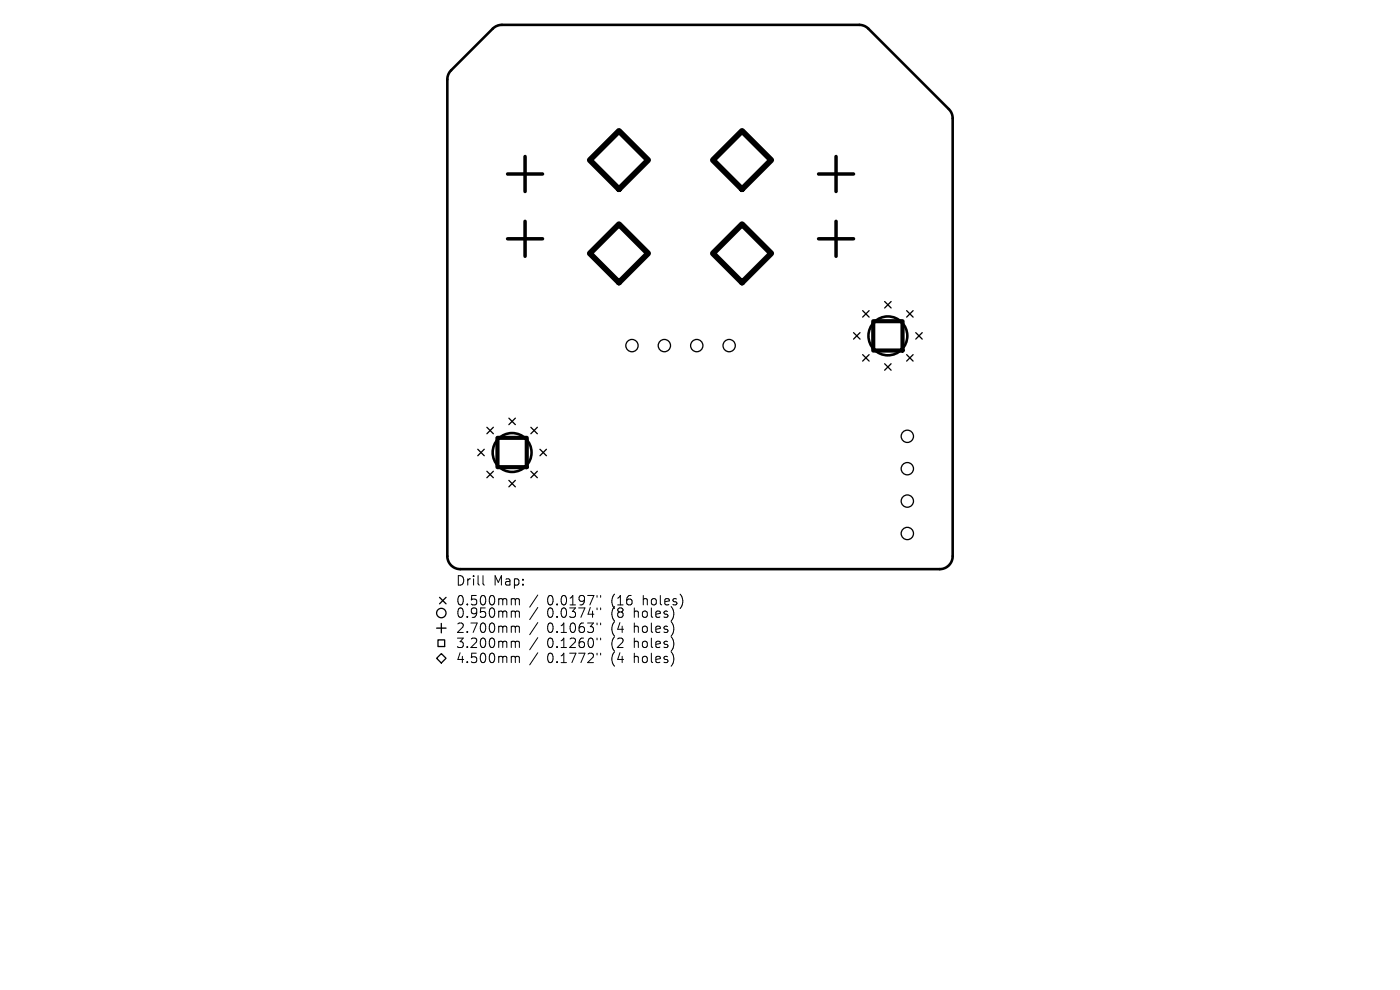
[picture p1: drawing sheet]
<svg xmlns="http://www.w3.org/2000/svg" width="297mm" height="210mm" viewBox="0 0 297 210" stroke-linecap="round" stroke-linejoin="round" font-family="sans-serif">
<defs><g id="words">
<g font-size="2.8">
<text x="96.6" y="124.5">Drill</text>
<text x="104.6" y="124.5">Map:</text>
<text x="96.6" y="128.7">0.500mm</text>
<text x="96.6" y="131.3">0.950mm</text>
<text x="116.1" y="128.7">0.0197&quot;</text>
<text x="116.1" y="131.3">0.0374&quot;</text>
<text x="129.8" y="128.7">(16</text>
<text x="129.8" y="131.3">(8</text>
<text x="134.8" y="131.3">holes)</text>
<text x="136.7" y="128.7">holes)</text>
<text x="96.6" y="134.5">2.700mm</text>
<text x="96.6" y="137.7">3.200mm</text>
<text x="116.1" y="134.5">0.1063&quot;</text>
<text x="116.1" y="137.7">0.1260&quot;</text>
<text x="129.8" y="134.5">(4</text>
<text x="129.8" y="137.7">(2</text>
<text x="134.8" y="134.5">holes)</text>
<text x="134.8" y="137.7">holes)</text>
<text x="96.6" y="140.9">4.500mm</text>
<text x="116.1" y="140.9">0.1772&quot;</text>
<text x="129.8" y="140.9">(4</text>
<text x="134.8" y="140.9">holes)</text>
</g>
</g></defs>
<g fill="none" stroke="#000" stroke-width=".55">
<path d="M95.7 14.9l8.8-8.8a2.75 2.75 0 0 1 2-.8h75.8a2.75 2.75 0 0 1 1.9 .8l17.1 17.1a2.75 2.75 0 0 1 .8 1.9v92.9a2.75 2.75 0 0 1-2.7 2.7h-101.8a2.75 2.75 0 0 1-2.7-2.7v-101.1a2.75 2.75 0 0 1 .8-2z"/>
<circle cx="188.4" cy="71.2" r="4.1"/>
<circle cx="108.6" cy="96" r="4.1"/>
</g>
<g fill="none" stroke="#000" stroke-width=".27">
<path d="M181.1 70.6l1.4 1.3M182.5 70.6l-1.4 1.3M183 65.9l1.4 1.4M183 75.2l1.4 1.4M184.4 65.9l-1.4 1.4M184.4 75.2l-1.4 1.4M187.7 64l1.3 1.3M187.7 77.2l1.3 1.3M189 64l-1.3 1.3M189 77.2l-1.3 1.3M192.3 65.9l1.4 1.4M192.3 75.2l1.4 1.4"/>
<path d="M193.7 65.9l-1.4 1.4M193.7 75.2l-1.4 1.4M194.3 70.6l1.3 1.3M195.6 70.6l-1.3 1.3M101.4 95.3l1.3 1.4M102.7 95.3l-1.3 1.4M103.3 90.6l1.4 1.4M103.3 100l1.4 1.3M104.7 90.6l-1.4 1.4M104.7 100l-1.4 1.3M108 88.7l1.3 1.4M109.3 88.7l-1.3 1.4"/>
<path d="M112.6 100l1.4 1.3M112.6 90.6l1.4 1.4M114 90.6l-1.4 1.4M114 100l-1.4 1.3M114.6 95.3l1.3 1.4M115.9 95.3l-1.3 1.4M108 101.9l1.3 1.4M109.3 101.9l-1.3 1.4M92.6 139.6l1-1 1 1-1 1zM92.6 133.2h2M92.9 135.7h1.4v1.5h-1.4zM93.2 126.7l1.4 1.4"/>
<path d="M93.6 132.2v2M94.6 126.7l-1.4 1.4"/>
<circle cx="134.1" cy="73.3" r="1.31"/>
<circle cx="140.9" cy="73.3" r="1.31"/>
<circle cx="147.8" cy="73.3" r="1.31"/>
<circle cx="154.7" cy="73.3" r="1.31"/>
<circle cx="192.5" cy="99.4" r="1.31"/>
<circle cx="192.5" cy="92.6" r="1.31"/>
<circle cx="192.5" cy="106.3" r="1.31"/>
<circle cx="192.5" cy="113.2" r="1.31"/>
<circle cx="93.6" cy="130" r="1"/>
</g>
<path d="M107.7 36.9h7.4M111.4 33.2v7.4M173.7 36.9h7.4M177.4 33.2v7.4M107.7 50.7h7.4M111.4 46.9v7.5M173.7 50.7h7.4M177.4 46.9v7.5" fill="none" stroke="#000" stroke-width=".74"/>
<path d="M185.3 68.1h6.2v6.3h-6.2zM105.5 92.9h6.3v6.2h-6.3z" fill="none" stroke="#000" stroke-width=".88"/>
<path d="M125.1 34l6.2-6.2 6.2 6.2-6.2 6.1zM157.4 27.8l6.2 6.2-6.2 6.1-6.2-6.1zM131.3 47.6l6.2 6.1-6.2 6.2-6.2-6.2zM157.4 47.6l6.2 6.1-6.2 6.2-6.2-6.2z" fill="none" stroke="#000" stroke-width="1.2"/>
<g fill="none" stroke="#000" stroke-width=".21">
<path d="M102.5 122.1v1.7l.3 .3M108.8 127l.4 .1 .1 .2M108.8 129.6h.2l.3 .3M108.8 132.8l.4 .1 .1 .2M108.8 136l.4 .1 .1 .2M108.8 139.2l.4 .1 .1 .2M109.3 127.3l.3-.3 .5 .1 .1 1.2M109.3 127.3v1M109.3 129.9v1.1M109.3 133.1v1.1M109.3 136.3v1.1M109.3 139.5v1.1"/>
<path d="M109.3 129.9l.3-.3 .5 .1 .1 1.3M109.3 133.1l.3-.3 .5 .1 .1 1.3M109.3 136.3l.3-.3 .5 .1 .1 1.3M109.3 139.5l.3-.3 .5 .1 .1 1.3M114.1 126.2l-1.7 2.6M114.1 128.9l-1.7 2.5M114.1 132.1l-1.7 2.5M114.1 135.3l-1.7 2.5M114.1 138.5l-1.7 2.5M126.7 126.3v.4M126.7 129v.3M126.7 132.2v.3"/>
<path d="M126.7 135.4v.3M126.7 138.6v.3M127.4 126.3v.4M127.4 129v.3M127.4 132.2v.3M127.4 135.4v.3M127.4 138.6v.3"/>
</g>
<use href="#words"/>
</svg>
